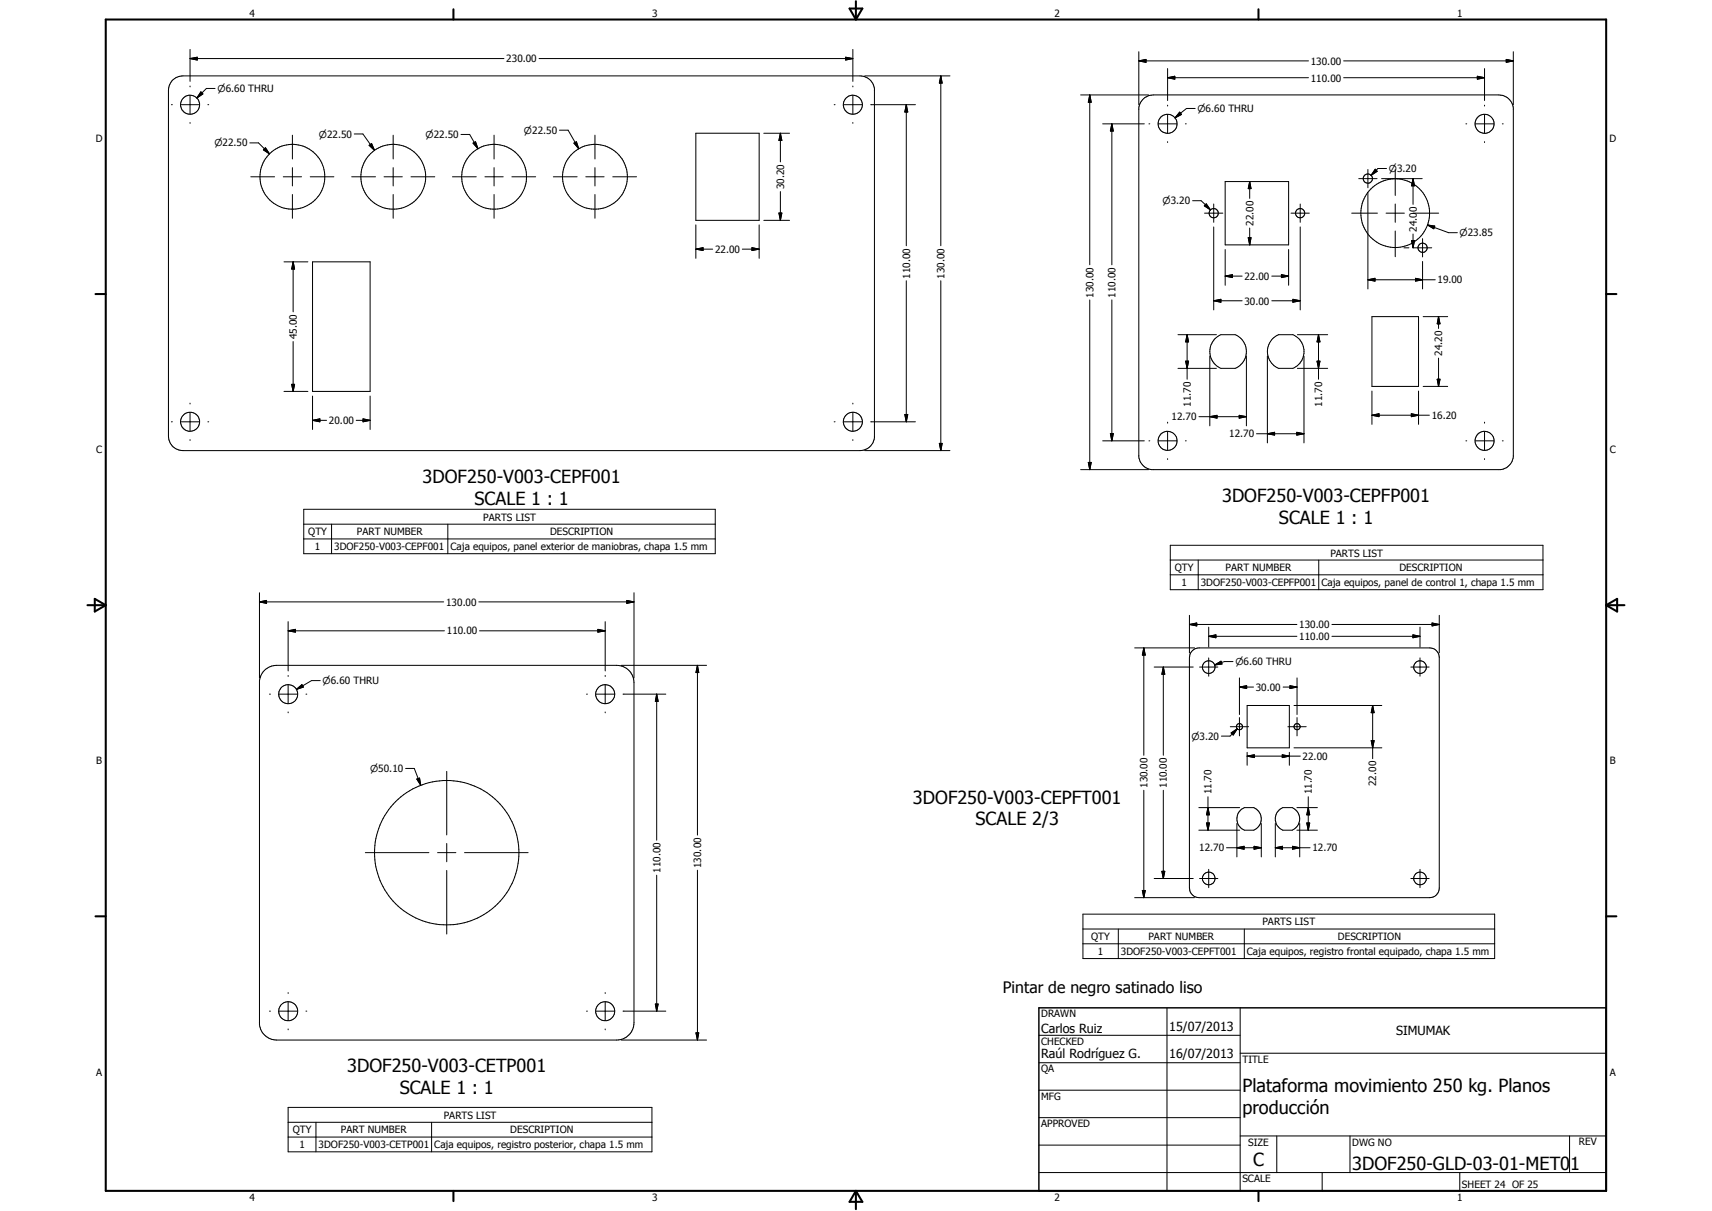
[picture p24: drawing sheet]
<svg xmlns="http://www.w3.org/2000/svg" width="594mm" height="420mm" viewBox="0 0 594 420" stroke-linecap="round" stroke-linejoin="round" font-family="sans-serif">
<defs><g id="words">
<g font-size="6.3">
<text x="146.6" y="167.6">3DOF250-V003-CEPF001</text>
<text x="164.7" y="175">SCALE 1 : 1</text>
<text x="424.1" y="174.2">3DOF250-V003-CEPFP001</text>
<text x="443.8" y="181.7">SCALE 1 : 1</text>
<text x="316.8" y="278.8">3DOF250-V003-CEPFT001</text>
<text x="338.5" y="286.4">SCALE 2/3</text>
<text x="120.5" y="372">3DOF250-V003-CETP001</text>
<text x="138.7" y="379.6">SCALE 1 : 1</text>
<text x="431.1" y="378.8">Plataforma movimiento 250 kg. Planos</text>
<text x="431.1" y="386.4">producción</text>
<text x="434.8" y="404.7">C</text>
<text x="469.2" y="406">3DOF250-GLD-03-01-MET01</text>
</g>
<text font-size="5.5" x="348" y="344.7">Pintar de negro satinado liso</text>
<g font-size="4.4">
<text x="361.3" y="358.4">Carlos Ruiz</text>
<text x="405.7" y="357.7">15/07/2013</text>
<text x="484.5" y="359.1">SIMUMAK</text>
<text x="361.3" y="367.1">Raúl Rodríguez G.</text>
<text x="405.7" y="367.2">16/07/2013</text>
</g>
<g font-size="3.5">
<text x="86.6" y="5.8">4</text>
<text x="226.3" y="5.8">3</text>
<text x="365.9" y="5.8">2</text>
<text x="505.6" y="5.8">1</text>
<text x="175.7" y="21.6">230.00</text>
<text x="454.9" y="22.4">130.00</text>
<text x="454.9" y="28.3">110.00</text>
<text x="33.3" y="49.4">D</text>
<text x="558.5" y="49.4">D</text>
<text x="484.8" y="59.7">3.20</text>
<text x="272.1" y="65.7" transform="rotate(-90 272.1 65.7)">30.20</text>
<text x="491.6" y="73.6" transform="rotate(-90 491.6 73.6)">0</text>
<text x="434.9" y="78.3" transform="rotate(-90 434.9 78.3)">22.00</text>
<text x="491.6" y="80.4" transform="rotate(-90 491.6 80.4)">24.0</text>
<text x="248.2" y="87.7">22.00</text>
<text x="315.8" y="96.6" transform="rotate(-90 315.8 96.6)">110.00</text>
<text x="327.7" y="96.6" transform="rotate(-90 327.7 96.6)">130.00</text>
<text x="431.8" y="97.1">22.00</text>
<text x="498.8" y="98.3">19.00</text>
<text x="379.4" y="103.3" transform="rotate(-90 379.4 103.3)">130.00</text>
<text x="387.1" y="103.3" transform="rotate(-90 387.1 103.3)">110.00</text>
<text x="431.8" y="105.7">30.00</text>
<text x="103" y="117.7" transform="rotate(-90 103 117.7)">45.00</text>
<text x="500.5" y="123.5" transform="rotate(-90 500.5 123.5)">24.20</text>
<text x="413.2" y="141.1" transform="rotate(-90 413.2 141.1)">11.70</text>
<text x="458.8" y="141.1" transform="rotate(-90 458.8 141.1)">11.70</text>
<text x="114.1" y="147.2">20.00</text>
<text x="406.6" y="145.9">12.70</text>
<text x="496.8" y="145.4">16.20</text>
<text x="426.6" y="151.8">12.70</text>
<text x="33.4" y="157.3">C</text>
<text x="558.6" y="157.3">C</text>
<text x="107" y="185.8">QTY</text>
<text x="123.9" y="185.7">PART NUMBER</text>
<text x="167.7" y="180.6">PARTS LIST</text>
<text x="190.9" y="185.8">DESCRIPTION</text>
<text x="109.3" y="190.8">1</text>
<text x="116" y="190.9">3DOF250-V003-CEPF001</text>
<text x="156.3" y="190.9">Caja equipos, panel exterior de maniobras, chapa 1.5 mm</text>
<text x="461.6" y="193.1">PARTS LIST</text>
<text x="407.7" y="198.2">QTY</text>
<text x="410" y="203.3">1</text>
<text x="416.7" y="203.3">3DOF250-V003-CEPFP001</text>
<text x="425.3" y="198.2">PART NUMBER</text>
<text x="458.5" y="203.4">Caja equipos, panel de control 1, chapa 1.5 mm</text>
<text x="485.6" y="198.2">DESCRIPTION</text>
<text x="154.8" y="210.1">130.00</text>
<text x="155.1" y="220.1">110.00</text>
<text x="450.8" y="217.9">130.00</text>
<text x="450.8" y="222.1">110.00</text>
<text x="435.8" y="239.7">30.00</text>
<text x="452" y="263.6">22.00</text>
<text x="33.4" y="265.2">B</text>
<text x="558.6" y="265.2">B</text>
<text x="398.2" y="273.4" transform="rotate(-90 398.2 273.4)">130.00</text>
<text x="405" y="273.4" transform="rotate(-90 405 273.4)">110.00</text>
<text x="420.4" y="275.6" transform="rotate(-90 420.4 275.6)">11.70</text>
<text x="455.2" y="275.6" transform="rotate(-90 455.2 275.6)">11.70</text>
<text x="477.6" y="272.7" transform="rotate(-90 477.6 272.7)">22.00</text>
<text x="416.1" y="295.4">12.70</text>
<text x="455.4" y="295.4">12.70</text>
<text x="229.2" y="302.9" transform="rotate(-90 229.2 302.9)">110.00</text>
<text x="243.3" y="301.2" transform="rotate(-90 243.3 301.2)">130.00</text>
<text x="438.1" y="321">PARTS LIST</text>
<text x="378.7" y="326.2">QTY</text>
<text x="398.5" y="326.1">PART NUMBER</text>
<text x="464.3" y="326.2">DESCRIPTION</text>
<text x="381" y="331.3">1</text>
<text x="389" y="331.3">3DOF250-V003-CEPFT001</text>
<text x="432.7" y="331.3">Caja equipos, registro frontal equipado, chapa 1.5 mm</text>
<text x="361.3" y="353">DRAWN</text>
<text x="361.3" y="362.5">CHECKED</text>
<text x="431.1" y="368.7">TITLE</text>
<text x="33.4" y="373.2">A</text>
<text x="361.3" y="372.1">QA</text>
<text x="558.6" y="373.2">A</text>
<text x="361.3" y="381.6">MFG</text>
<text x="154" y="388.1">PARTS LIST</text>
<text x="101.6" y="393.2">QTY</text>
<text x="118.3" y="393.2">PART NUMBER</text>
<text x="177.1" y="393.2">DESCRIPTION</text>
<text x="361.3" y="391.1">APPROVED</text>
<text x="103.9" y="398.4">1</text>
<text x="110.6" y="398.4">3DOF250-V003-CETP001</text>
<text x="150.7" y="398.4">Caja equipos, registro posterior, chapa 1.5 mm</text>
<text x="433.1" y="397.5">SIZE</text>
<text x="469.2" y="397.5">DWG NO</text>
<text x="547.9" y="397.4">REV</text>
<text x="431.1" y="410.2">SCALE</text>
<text x="507.3" y="412.3">SHEET 24 OF 25</text>
<text x="86.6" y="416.7">4</text>
<text x="226.3" y="416.7">3</text>
<text x="365.9" y="416.7">2</text>
<text x="505.6" y="416.7">1</text>
</g>
<g font-size="3.3">
<text x="75.5" y="32">n6.60 THRU</text>
<text x="415.5" y="38.9">n6.60 THRU</text>
<text x="110.7" y="47.7">n22.50</text>
<text x="147.7" y="47.9">n22.50</text>
<text x="181.8" y="46.4">n22.50</text>
<text x="74.4" y="50.8">n22.50</text>
<text x="482" y="59.7">n</text>
<text x="403.4" y="70.9">n3.20</text>
<text x="506.5" y="82">n23.85</text>
<text x="428.7" y="230.8">n6.60 THRU</text>
<text x="112" y="237.4">n6.60 THRU</text>
<text x="413.4" y="256.6">n3.20</text>
<text x="128.4" y="267.8">n50.10</text>
</g>
</g></defs>
<g fill="none" stroke="#000" stroke-width=".35">
<path d="M65.9 17.1v11.1M293.4 19.9l2.5 .4-2.5 .5zM295.9 17.1v11.1M395.2 17.9v18.5M525.1 17.9v18.5M59.5 36.3h.3M59.7 28l1.7-1.2 2.1-.5h234.9a5 5 0 0 1 5 4.5v121a5 5 0 0 1-5 4.5h-234.9a5 5 0 0 1-5-5v-120l.2-1.5zM62.8 36.3h6.3M65.9 20.3l2.5-.4v.9zM65.9 29.8v.3M65.9 33.1v6.4M65.9 20.3h109"/>
<path d="M69.7 31.9l.7 .7-2.1 1.4zM72.1 36.3h.3M74.6 30.7h-3l-3.3 3.3M187.1 20.3h108.8M289.5 36.3h.3M292.8 36.3h6.3M295.9 29.8v.3M295.9 33.1v6.4M300.1 26.3h29.5M302.1 36.3h15.6M314.5 36.3l.5 2.6h-1zM314.5 36.3v49"/>
<path d="M326.5 26.3l.4 2.5h-.9zM326.5 26.3v59M375 32.9h23.6M378.2 32.9l.5 2.6h-1.1zM378.2 32.9v59M395.2 21.1l2.5-.5v1zM395.2 21.1h58.9M396.4 34.6l1.7-1.2 2.1-.5h119.9a5.1 5.1 0 0 1 5 4.6v121a5.1 5.1 0 0 1-4.4 4.4h-121.1a5.1 5.1 0 0 1-4.4-4.4v-121l.4-1.6zM405.2 27l2.5-.5v1zM405.2 23.8v11.1M405.2 36.5v.3M405.2 39.8v6.3"/>
<path d="M405.2 27h48.9M409.4 38.9l.6 .8-2.3 1.2zM414.7 37.6h-3l-4 3.3M466.3 27h48.8M466.3 21.1h58.8M512.6 26.5l2.5 .5-2.5 .5zM515.1 23.8v11.1M515.1 36.5v.3M515.1 39.8v6.3M522.7 20.6l2.4 .5-2.4 .5zM65.9 42.5v.3M86.7 49.6h3l3.8 3.8"/>
<path d="M91.4 52l.7-.7 1.4 2.1zM92.1 51.3l1.4 2.1-2.1-1.4zM101.5 46.9v8.3M101.5 58.2v6.3M122.9 46.5h3l4.1 5.7M128.1 50.4l.8-.6 1.1 2.4zM136.4 46.9v8.3M136.4 58.2v6.3M160 46.7h3l2.9 4.9M164.2 49.7l.8-.5 .9 2.4zM171.4 46.9v8.3M171.4 58.2v6.3"/>
<path d="M194.1 45.2h3l3.7 6.4M199.2 49.7l.8-.5 .8 2.4zM206.5 46.9v8.3M206.5 58.2v6.3M241.5 46.2h21.9v30.3h-21.9zM265 46.2h9M270.8 46.2l.5 2.5h-1zM270.8 46.2v10M295.9 42.5v.3M382.6 43h14.5M385.8 43l.5 2.5h-1zM385.8 43v48.9"/>
<path d="M398.7 43h.3M402 43h6.3M405.2 49.1v.3M411.3 43h.3M474.7 58.8v6.4M477.2 58.7l.7 .7-2.1 1.4zM481.2 58.5h-3.1l-2.3 2.3M484.2 58.8v9M508.7 43h.3M512 43h6.3M515.1 49.1v.3M521.3 43h.3"/>
<path d="M87 61.3h8.3M98.3 61.3h6.3M101.5 67.5v8.2M107.6 61.3h8.3M122 61.3h8.3M133.3 61.3h6.3M136.4 67.5v8.2M142.6 61.3h8.3M157 61.3h8.3M168.3 61.3h6.3M171.4 67.5v8.2M177.6 61.3h8.3"/>
<path d="M192 61.3h8.3M203.3 61.3h6.3M206.5 67.5v8.2M212.6 61.3h8.3M241.5 78v11.6M263.4 78v11.6M265 76.5h9M270.3 73.9h1l-.5 2.6zM270.8 66.5v10M413.8 69.6h3l3.2 3.2M417.9 71.4l.7-.7 1.4 2.1zM418 74h6.3"/>
<path d="M421.2 70.8v6.3M421.2 78.7v28.8M425.1 63h22.1v22h-22.1zM433.7 63l.4 2.4h-1zM433.7 63v5.8M433.7 79.1v5.9M448 74h6.4M451.2 70.8v6.3M451.2 78.7v28.8M469 74h9M471.5 62h6.4M474.7 66.7v7.2"/>
<path d="M474.7 74.1v26.1M479.4 62h4.7M481 74h6.3M484.2 70.8v6.3M484.2 62h9.3M490.3 62l.5 2.5h-1zM490.3 62v8.9M490.3 74h8.9M495.4 78.1l2.5 .3-.4 1zM495.4 78.1l7.3 2.6h3M98.5 90.8h8.3M101.7 90.8l.5 2.5h-1z"/>
<path d="M101.7 90.8v17.4M108.5 90.8h19.9v45h-19.9zM241.5 86.4l2.5-.5v1zM241.5 86.4h5.8M257.6 86.4h5.8M260.9 85.9l2.5 .5-2.5 .5zM314.5 97.4v48.9M326.5 97.4v58.9M425.1 95.8l2.6-.5v1zM425.1 86.6v12.4M425.1 95.8h5.9M433.1 82.5h1l-.4 2.5z"/>
<path d="M441.3 95.8h5.9M444.7 95.3l2.5 .5-2.5 .5zM447.2 86.6v12.4M474.7 97.1l2.4-.5v.9zM474.7 97.1h23.3M484.2 80.1v9M487.2 86h1.7M489.8 83.5h1l-.5 2.5zM490.3 81.2v4.8M490.5 86h6.3M491.2 96.6l2.4 .5-2.4 .4zM493.6 82.8v6.4"/>
<path d="M493.6 90.7v9.5M101.7 118.5v17.3M378.2 104.1v58.8M385.8 104.1v48.9M408.8 116.1h13.3M411.9 116.1l.5 2.5h-1zM411.9 116.1v15.5M421.2 104.4l2.5-.6v1.1zM421.2 104.4h9.8M441.3 104.4h9.9M448.6 103.8l2.6 .6-2.6 .5zM450.2 116.1h10.5"/>
<path d="M457.5 116.1l.5 2.5h-1zM457.5 116.1v15.5M476.1 109.9h16.1v24.2h-16.1zM493.9 109.9h8.5M499.2 109.9l.5 2.5h-1zM499.2 109.9v4.1M65.9 139.9v.3M98.5 135.8h8.3M101.2 133.3h1l-.5 2.5zM108.5 137.4v11.6M128.4 137.4v11.6M295.9 139.9v.3"/>
<path d="M408.8 127.8h13.3M411.4 125.3h1l-.5 2.5zM419.8 123.6v24.1M432.5 123.6v24.1M439.8 123.6v30.1M450.2 127.8h10.5M452.5 123.6v30.1M457 125.3h1l-.5 2.5zM476.1 135.7v11.5M492.2 135.7v11.5M493.9 134.1h8.5M498.7 131.6h1l-.5 2.5z"/>
<path d="M499.2 124.2v9.9M59.5 146.3h.3M62.8 146.3h6.3M65.9 143.2v6.3M65.9 152.5v.3M72.1 146.3h.3M108.5 145.8l2.5-.5v1zM108.5 145.8h4.8M123.6 145.8h4.8M126 145.3l2.4 .5-2.4 .5zM289.5 146.3h.3M292.8 146.3h6.3"/>
<path d="M295.9 143.2v6.3M295.9 152.5v.3M300.1 156.3h29.5M302.1 146.3h15.6M314 143.8h1l-.5 2.5zM326 153.8h.9l-.4 2.5zM382.6 153h14.5M385.3 150.5h1l-.5 2.5zM398.7 153h.3M402 153h6.3M405.2 146.5v.3M405.2 149.8v6.3"/>
<path d="M405.2 159.1v.3M411.3 153h.3M416 144.6h16.5M419.8 144.6l2.5-.5v1zM430 144.1l2.5 .5-2.5 .5zM436 150.5h16.5M439.8 150.5l2.5-.5v1zM450 150l2.5 .5-2.5 .5zM476.1 144.1l2.4-.5v1zM476.1 144.1h19.9M489.7 143.6l2.5 .5-2.5 .5zM508.7 153h.3"/>
<path d="M512 153h6.3M515.1 146.5v.3M515.1 149.8v6.3M515.1 159.1v.3M521.3 153h.3M105.4 176.7h142.8v15.4h-142.8zM375 162.9h23.6M377.6 160.4h1.1l-.5 2.5zM105.4 181.9h142.8M105.4 187h142.8M115.1 181.9v10.2M155.4 181.9v10.2"/>
<path d="M406.1 189.2h129.3v15.4h-129.3zM406.1 194.3h129.3M406.1 199.4h129.3M415.8 194.3v10.3M457.6 194.3v10.3M90 208.8l2.5-.5v1zM90 205.7v29.5M90 208.8h64M100 218.9l2.5-.5v.9zM100 215.7v17.1M100 218.9h54.2M166.2 208.8h53.8"/>
<path d="M166.4 218.9h43.6M207.5 218.4l2.5 .5-2.5 .4zM210 215.7v17.1M217.5 208.3l2.5 .5-2.5 .5zM220 205.7v29.5M412.7 216.7l2.6-.5v1zM412.7 213.5v13M412.7 216.7h37.3M419.4 217.6v6.9M462.2 216.7h37.2M492.8 217.6v6.9M496.9 216.2l2.5 .5-2.5 .5z"/>
<path d="M499.4 213.5v13M91.8 232.6a6.2 6.2 0 0 1 4.2-1.8h118a6 6 0 0 1 6 6.1v117.9a6.1 6.1 0 0 1-6 6h-118a6.1 6.1 0 0 1-6-5.4v-119.1l.7-2.3zM100 234.4v.3M100 237.7v6.3M102.9 239.2l1.9-1.7 .5 .9zM111.1 236.1h-3l-5.2 3.1M210 234.4v.3M210 237.7v6.3M215.6 230.8h29.6M242 230.8l.5 2.5h-1zM242 230.8v58.9M393.7 224.8h20.8"/>
<path d="M396.9 224.8l.5 2.5h-1zM396.9 224.8v37.2M400.5 231.4h13.6M403.7 231.4l.5 2.5h-1zM403.7 231.4v30.6M413.8 225.8l1-.8 1.3-.2h80a3.3 3.3 0 0 1 3.3 3.3v80a3.3 3.3 0 0 1-3.3 3.3h-80a3.4 3.4 0 0 1-3.4-3.3v-80l.3-1.2zM416.3 231.4h6.3M419.4 220.8l2.5-.5v1zM419.4 228.3v6.3M419.4 220.8h30.6M421.5 230.7l2.2-1.3 .3 1zM427.9 229.5h-3l-3.4 1.2"/>
<path d="M430.1 238.4l2.5-.5v1zM430.1 238.4h4.9M430.1 235.2v12.7M445.3 238.4h4.8M447.6 237.9l2.5 .5-2.5 .5zM450.1 235.2v12.7M462.2 220.8h30.6M489.6 231.4h6.3M490.3 220.3l2.5 .5-2.5 .5zM492.8 228.3v6.3M93.5 240.8h.3M96.8 240.8h6.4"/>
<path d="M100 247v.3M106.2 240.8h.3M203.5 240.8h.3M206.8 240.8h6.4M210 247v.3M216.2 240.8h14.8M227.9 240.8l.5 2.5h-1zM227.9 240.8v50.7M426.9 252.1h6.4M427.2 254.3l2.1-1.4-1.4 2.1zM429.3 252.9l-2.5 2.5h-3M430.1 249v6.3"/>
<path d="M432.8 244.8h14.6v14.7h-14.6zM446.9 252.1h6.4M449 259.5h30.5M449 244.8h30.5M450.1 249v6.3M475.8 257h1l-.5 2.5zM476.3 244.8l.5 2.5h-1zM476.3 244.8v18.4M140.8 266.6h3l2.2 5.9M144.6 270.3l1-.3 .4 2.5zM155 267.6v22.1M396.9 274.2v37.2"/>
<path d="M403.7 274.2v30.6M419.2 276.4v11.6M432.8 262.3l2.5-.4v.9zM432.8 261v4.5M432.8 262.3h18.4M445 261.9l2.4 .4-2.4 .5zM447.4 261v4.5M454 276.4v11.6M126.8 295.8h22M151.8 295.8h6.4M155 292.7v6.3M161.2 295.8h22.1"/>
<path d="M416 288h14.2M416 280.2h14.2M418.7 285.5h1l-.5 2.5zM419.2 280.2l.5 2.5h-1zM425.6 294.1h12.1M429.2 294.1l2.5-.5v1zM429.2 285.7v11.6M435.2 293.6l2.5 .5-2.5 .5zM437.7 285.7v11.6M442.5 294.1l2.5-.5v1zM442.5 285.7v11.6M442.5 294.1h12.1"/>
<path d="M448.5 293.6l2.5 .5-2.5 .5zM450 288h7.1M450 280.2h7.1M451 285.7v11.6M453.5 285.5h1l-.5 2.5zM454 280.2l.5 2.5h-1zM155 302v22.1M227.9 303.7v47.1M242 301.9v58.9M375.8 317.2h142.9v15.4h-142.9zM393.7 311.4h20.8M396.4 308.9h1l-.5 2.5z"/>
<path d="M400.5 304.8h13.6M403.2 302.3h1l-.5 2.5zM416.3 304.8h6.3M419.4 301.6v6.4M489.6 304.8h6.3M492.8 301.6v6.4M375.8 322.3h142.9M375.8 327.4h142.9M388.1 322.3v10.3M431.8 322.3v10.3M93.5 350.8h.3M96.8 350.8h6.4"/>
<path d="M100 344.4v.3M100 347.6v6.4M100 357v.3M106.2 350.8h.3M203.5 350.8h.3M206.8 350.8h6.4M210 344.4v.3M210 347.6v6.4M210 357v.3M216.2 350.8h14.8M227.4 348.4h1l-.5 2.4zM241.5 358.4h1l-.5 2.4z"/>
<path d="M360.5 359.2h69.9M405 349.7v63.5M430.4 349.7v63.5M215.6 360.8h29.6M360.5 368.7h69.9M360.5 378.2h69.9M430.4 365.4h127M100 384.2h126.2v15.4h-126.2zM100 389.4h126.2M100 394.5h126.2M109.6 389.4v10.2M149.8 389.4v10.2"/>
<path d="M360.5 387.8h69.9M360.5 397.3h69.9M430.4 394.1h127M443.1 394.1v12.7M468.5 394.1v12.7M544.7 394.1v12.7M360.5 406.8h196.9M458.8 406.8v6.4M506.6 406.8v6.4"/>
<circle cx="66" cy="36.3" r="3.3"/>
<circle cx="295.9" cy="36.3" r="3.3"/>
<circle cx="405.2" cy="43" r="3.3"/>
<circle cx="515.2" cy="43" r="3.3"/>
<circle cx="101.5" cy="61.3" r="11.3"/>
<circle cx="136.5" cy="61.3" r="11.2"/>
<circle cx="171.5" cy="61.3" r="11.3"/>
<circle cx="206.5" cy="61.3" r="11.2"/>
<circle cx="421.2" cy="74" r="1.61"/>
<circle cx="451.1" cy="74" r="1.61"/>
<circle cx="474.6" cy="62" r="1.61"/>
<circle cx="484.2" cy="74" r="11.9"/>
<circle cx="493.6" cy="86" r="1.61"/>
<circle cx="426.2" cy="122" r="6.4"/>
<circle cx="446.2" cy="122" r="6.4"/>
<circle cx="66" cy="146.3" r="3.3"/>
<circle cx="296" cy="146.3" r="3.3"/>
<circle cx="405.2" cy="153" r="3.3"/>
<circle cx="515.2" cy="152.9" r="3.3"/>
<circle cx="419.4" cy="231.5" r="2.2"/>
<circle cx="492.8" cy="231.5" r="2.2"/>
<circle cx="100" cy="240.9" r="3.3"/>
<circle cx="210" cy="240.9" r="3.3"/>
<circle cx="430.1" cy="252.1" r="1.06"/>
<circle cx="450.1" cy="252.1" r="1.06"/>
<circle cx="155" cy="295.8" r="25"/>
<circle cx="433.4" cy="284.1" r="4.2"/>
<circle cx="446.8" cy="284.1" r="4.2"/>
<circle cx="419.4" cy="304.8" r="2.2"/>
<circle cx="492.8" cy="304.8" r="2.2"/>
<circle cx="100" cy="350.8" r="3.3"/>
<circle cx="210" cy="350.8" r="3.3"/>
</g>
<g fill="none" stroke="#000" stroke-width=".71">
<path d="M36.7 6.8h520.7v406.4h-520.7zM157.3 3.2v3.6M294.8 3h4.4l-2.2 3.8zM297 .4v6.4M436.7 3.2v3.6M33.1 102h3.6M557.4 102h3.5M30.3 210h6.4M32.9 207.8l3.8 2.2-3.8 2.2zM557.4 210h6.3M557.4 210l3.8-2.2v4.4zM33.1 317.9h3.6"/>
<path d="M557.4 317.9h3.5M157.3 413.2v3.5M297 413.2v6.3M297 413.2l2.2 3.8h-4.4zM436.7 413.2v3.5"/>
</g>
<path d="M360.5 349.7h196.9v63.5h-196.9z" fill="none" stroke="#000" stroke-width=".51"/>
<g fill="#000">
<path d="M65.9 20.3l2.5-.4v.9zM69.7 31.9l.7 .7-2.1 1.4zM293.4 19.9l2.5 .4-2.5 .5zM314.5 36.3l.5 2.6h-1zM326.5 26.3l.4 2.5h-.9zM378.2 32.9l.5 2.6h-1.1zM395.2 21.1l2.5-.5v1zM405.2 27l2.5-.5v1zM409.4 38.9l.6 .8-2.3 1.2zM512.6 26.5l2.5 .5-2.5 .5zM522.7 20.6l2.4 .5-2.4 .5zM92.1 51.3l1.4 2.1-2.1-1.4z"/>
<path d="M128.1 50.4l.8-.6 1.1 2.4zM164.2 49.7l.8-.5 .9 2.4zM199.2 49.7l.8-.5 .8 2.4zM270.8 46.2l.5 2.5h-1zM385.8 43l.5 2.5h-1zM477.2 58.7l.7 .7-2.1 1.4zM270.3 73.9h1l-.5 2.6zM417.9 71.4l.7-.7 1.4 2.1zM433.7 63l.4 2.4h-1zM490.3 62l.5 2.5h-1zM495.4 78.1l2.5 .3-.4 1zM101.7 90.8l.5 2.5h-1z"/>
<path d="M241.5 86.4l2.5-.5v1zM260.9 85.9l2.5 .5-2.5 .5zM425.1 95.8l2.6-.5v1zM433.1 82.5h1l-.4 2.5zM444.7 95.3l2.5 .5-2.5 .5zM474.7 97.1l2.4-.5v.9zM489.8 83.5h1l-.5 2.5zM491.2 96.6l2.4 .5-2.4 .4zM411.9 116.1l.5 2.5h-1zM421.2 104.4l2.5-.6v1.1zM448.6 103.8l2.6 .6-2.6 .5zM457.5 116.1l.5 2.5h-1z"/>
<path d="M499.2 109.9l.5 2.5h-1zM101.2 133.3h1l-.5 2.5zM411.4 125.3h1l-.5 2.5zM457 125.3h1l-.5 2.5zM498.7 131.6h1l-.5 2.5zM108.5 145.8l2.5-.5v1zM126 145.3l2.4 .5-2.4 .5zM314 143.8h1l-.5 2.5zM326 153.8h.9l-.4 2.5zM385.3 150.5h1l-.5 2.5zM419.8 144.6l2.5-.5v1zM430 144.1l2.5 .5-2.5 .5z"/>
<path d="M439.8 150.5l2.5-.5v1zM450 150l2.5 .5-2.5 .5zM476.1 144.1l2.4-.5v1zM489.7 143.6l2.5 .5-2.5 .5zM377.6 160.4h1.1l-.5 2.5zM90 208.8l2.5-.5v1zM100 218.9l2.5-.5v.9zM207.5 218.4l2.5 .5-2.5 .4zM217.5 208.3l2.5 .5-2.5 .5zM412.7 216.7l2.6-.5v1zM496.9 216.2l2.5 .5-2.5 .5zM102.9 239.2l1.9-1.7 .5 .9z"/>
<path d="M242 230.8l.5 2.5h-1zM396.9 224.8l.5 2.5h-1zM403.7 231.4l.5 2.5h-1zM419.4 220.8l2.5-.5v1zM421.5 230.7l2.2-1.3 .3 1zM430.1 238.4l2.5-.5v1zM447.6 237.9l2.5 .5-2.5 .5zM490.3 220.3l2.5 .5-2.5 .5zM227.9 240.8l.5 2.5h-1zM427.2 254.3l2.1-1.4-1.4 2.1zM475.8 257h1l-.5 2.5zM476.3 244.8l.5 2.5h-1z"/>
<path d="M144.6 270.3l1-.3 .4 2.5zM432.8 262.3l2.5-.4v.9zM445 261.9l2.4 .4-2.4 .5zM418.7 285.5h1l-.5 2.5zM419.2 280.2l.5 2.5h-1zM429.2 294.1l2.5-.5v1zM435.2 293.6l2.5 .5-2.5 .5zM442.5 294.1l2.5-.5v1zM448.5 293.6l2.5 .5-2.5 .5zM453.5 285.5h1l-.5 2.5zM454 280.2l.5 2.5h-1zM396.4 308.9h1l-.5 2.5z"/>
<path d="M403.2 302.3h1l-.5 2.5zM227.4 348.4h1l-.5 2.4zM241.5 358.4h1l-.5 2.4z"/>
</g>
<use href="#words"/>
</svg>
